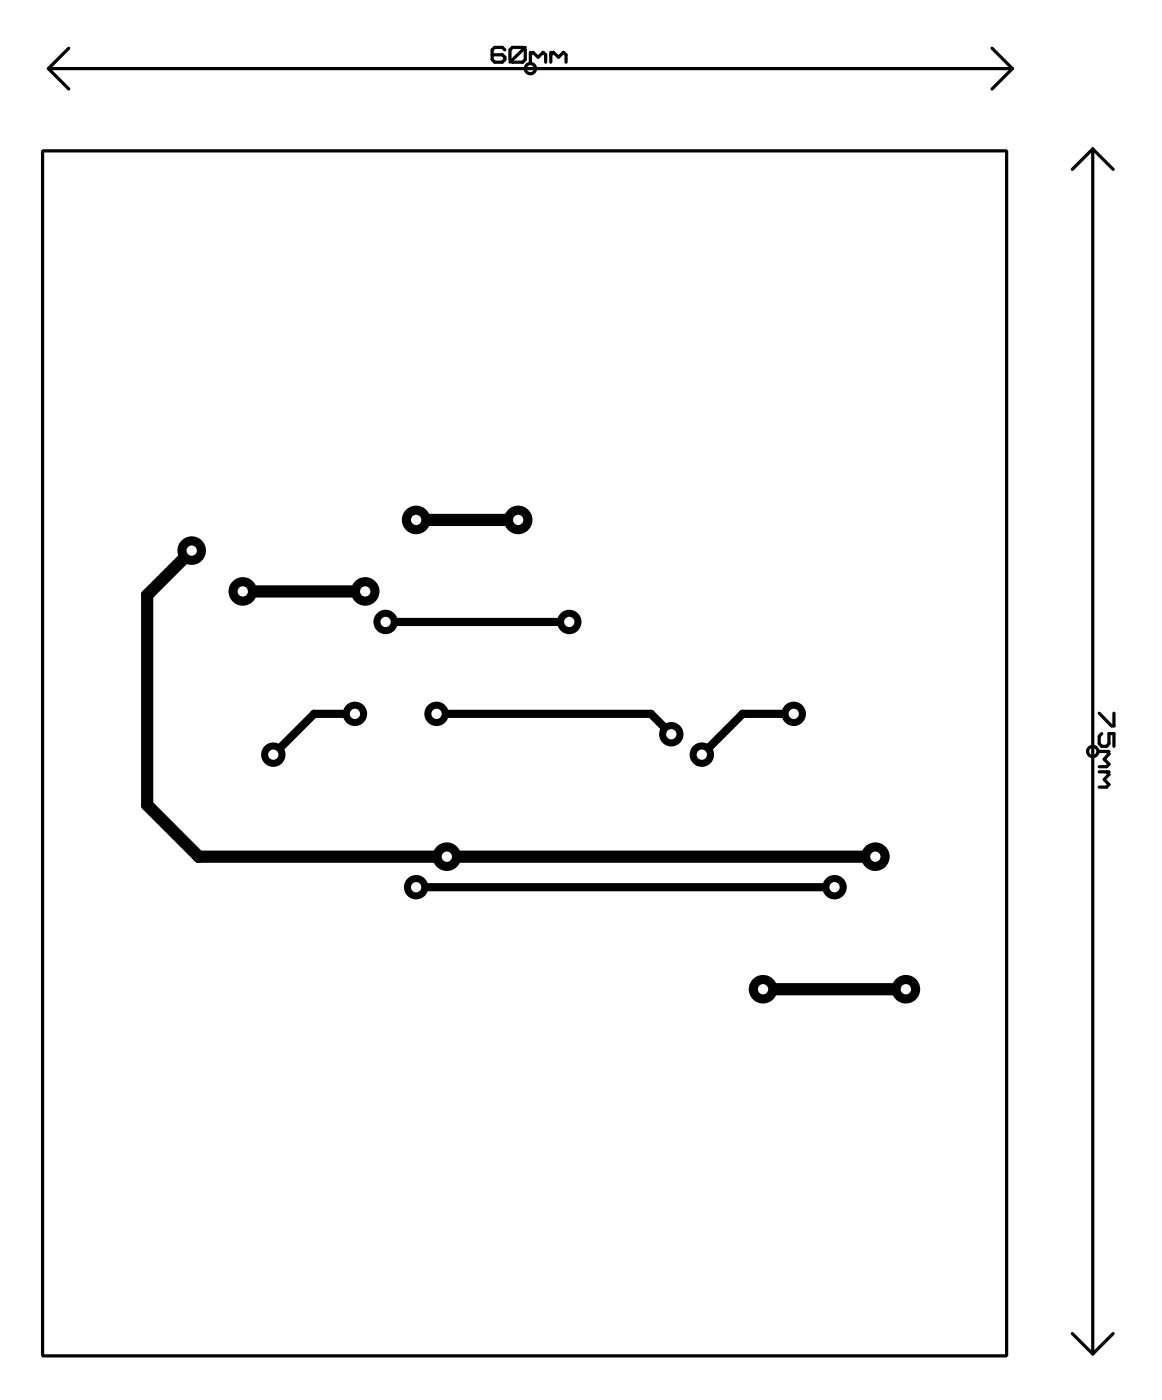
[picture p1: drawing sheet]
<svg xmlns="http://www.w3.org/2000/svg" width="72mm" height="87mm" viewBox="0 0 72 87" stroke-linecap="round" stroke-linejoin="round" font-family="sans-serif">
<path d="M24 38.7h11.4M22.1 44.4h-2.6l-2.5 2.6M25.9 55.2h26M27.2 44.4h13.3l1.3 1.3M49.4 44.4h-3.2l-2.5 2.6" fill="none" stroke="#000" stroke-width=".51"/>
<g fill="#000">
<circle cx="9.2" cy="37" r=".38"/>
<circle cx="9.2" cy="50.1" r=".38"/>
<circle cx="12.4" cy="53.3" r=".38"/>
<circle cx="19.5" cy="44.4" r=".25"/>
<circle cx="40.5" cy="44.4" r=".25"/>
<circle cx="46.2" cy="44.4" r=".25"/>
<circle cx="49.4" cy="44.4" r=".76"/>
</g>
<path d="M11.9 34.3l-2.7 2.7v13.1l3.2 3.2h42.1M15.1 36.8h7.6M25.9 32.4h6.3M47.5 61.6h8.9" fill="none" stroke="#000" stroke-width=".76"/>
<circle cx="49.4" cy="44.4" r=".32" fill="#fff"/>
<circle cx="43.7" cy="47" r=".76" fill="#000"/>
<circle cx="43.7" cy="47" r=".32" fill="#fff"/>
<circle cx="17" cy="47" r=".76" fill="#000"/>
<circle cx="17" cy="47" r=".32" fill="#fff"/>
<circle cx="22.1" cy="44.4" r=".76" fill="#000"/>
<circle cx="22.1" cy="44.4" r=".32" fill="#fff"/>
<circle cx="35.4" cy="38.7" r=".76" fill="#000"/>
<circle cx="35.4" cy="38.7" r=".32" fill="#fff"/>
<circle cx="24" cy="38.7" r=".76" fill="#000"/>
<circle cx="24" cy="38.7" r=".32" fill="#fff"/>
<circle cx="41.8" cy="45.7" r=".76" fill="#000"/>
<circle cx="41.8" cy="45.7" r=".32" fill="#fff"/>
<circle cx="27.2" cy="44.4" r=".76" fill="#000"/>
<circle cx="27.2" cy="44.4" r=".32" fill="#fff"/>
<circle cx="47.5" cy="61.6" r=".89" fill="#000"/>
<circle cx="47.5" cy="61.6" r=".32" fill="#fff"/>
<circle cx="56.4" cy="61.6" r=".89" fill="#000"/>
<circle cx="56.4" cy="61.6" r=".32" fill="#fff"/>
<circle cx="15.1" cy="36.8" r=".89" fill="#000"/>
<circle cx="15.1" cy="36.8" r=".32" fill="#fff"/>
<circle cx="22.7" cy="36.8" r=".89" fill="#000"/>
<circle cx="22.7" cy="36.8" r=".32" fill="#fff"/>
<circle cx="32.2" cy="32.4" r=".89" fill="#000"/>
<circle cx="32.2" cy="32.4" r=".32" fill="#fff"/>
<circle cx="25.9" cy="32.4" r=".89" fill="#000"/>
<circle cx="25.9" cy="32.4" r=".32" fill="#fff"/>
<circle cx="51.9" cy="55.2" r=".76" fill="#000"/>
<circle cx="51.9" cy="55.2" r=".32" fill="#fff"/>
<circle cx="25.9" cy="55.2" r=".76" fill="#000"/>
<circle cx="25.9" cy="55.2" r=".32" fill="#fff"/>
<circle cx="54.5" cy="53.3" r=".89" fill="#000"/>
<circle cx="54.5" cy="53.3" r=".32" fill="#fff"/>
<circle cx="27.8" cy="53.3" r=".89" fill="#000"/>
<circle cx="27.8" cy="53.3" r=".32" fill="#fff"/>
<circle cx="11.9" cy="34.3" r=".89" fill="#000"/>
<circle cx="11.9" cy="34.3" r=".32" fill="#fff"/>
<g fill="none" stroke="#000" stroke-width=".2">
<path d="M2.6 9.4h60v75h-60zM3 4.3h60M3 4.3l1.3 1.2M4.3 3l-1.3 1.3M31.4 3.1l-.1-.2h-.5l-.2 .2v.6l.2 .2h.5l.1-.2v-.1l-.1-.2h-.7M31.7 3.1l.2-.2h.6l.2 .2v.6l-.2 .2h-.6l-.2-.2zM32.7 2.9l-1 1M33 3.3v.6M33 3.4l.2-.1 .3 .3 .3-.3 .2 .1v.5M34.3 3.3v.6M34.3 3.4l.1-.1 .4 .3 .3-.3 .1 .1v.5M61.7 3l1.3 1.3"/>
<path d="M63 4.3l-1.3 1.2M68 9.3l1.3 1.2M68 9.3v75M68 9.3l-1.3 1.2M68.4 44.4l.8 .8h.1v-.8M68.4 46.8h.6M68.4 48h.6M68.6 45.7l-.2 .1v.5l.2 .1h.3l.1-.1v-.6h.3v.7M68.9 46.8l.1 .1-.3 .3 .3 .4-.1 .1h-.5M68.9 48l.1 .2-.3 .3 .3 .3-.1 .2h-.5M66.7 83l1.3 1.3M69.3 83l-1.3 1.3"/>
<circle cx="33" cy="4.3" r=".32"/>
<circle cx="68" cy="46.8" r=".32"/>
</g>
</svg>
